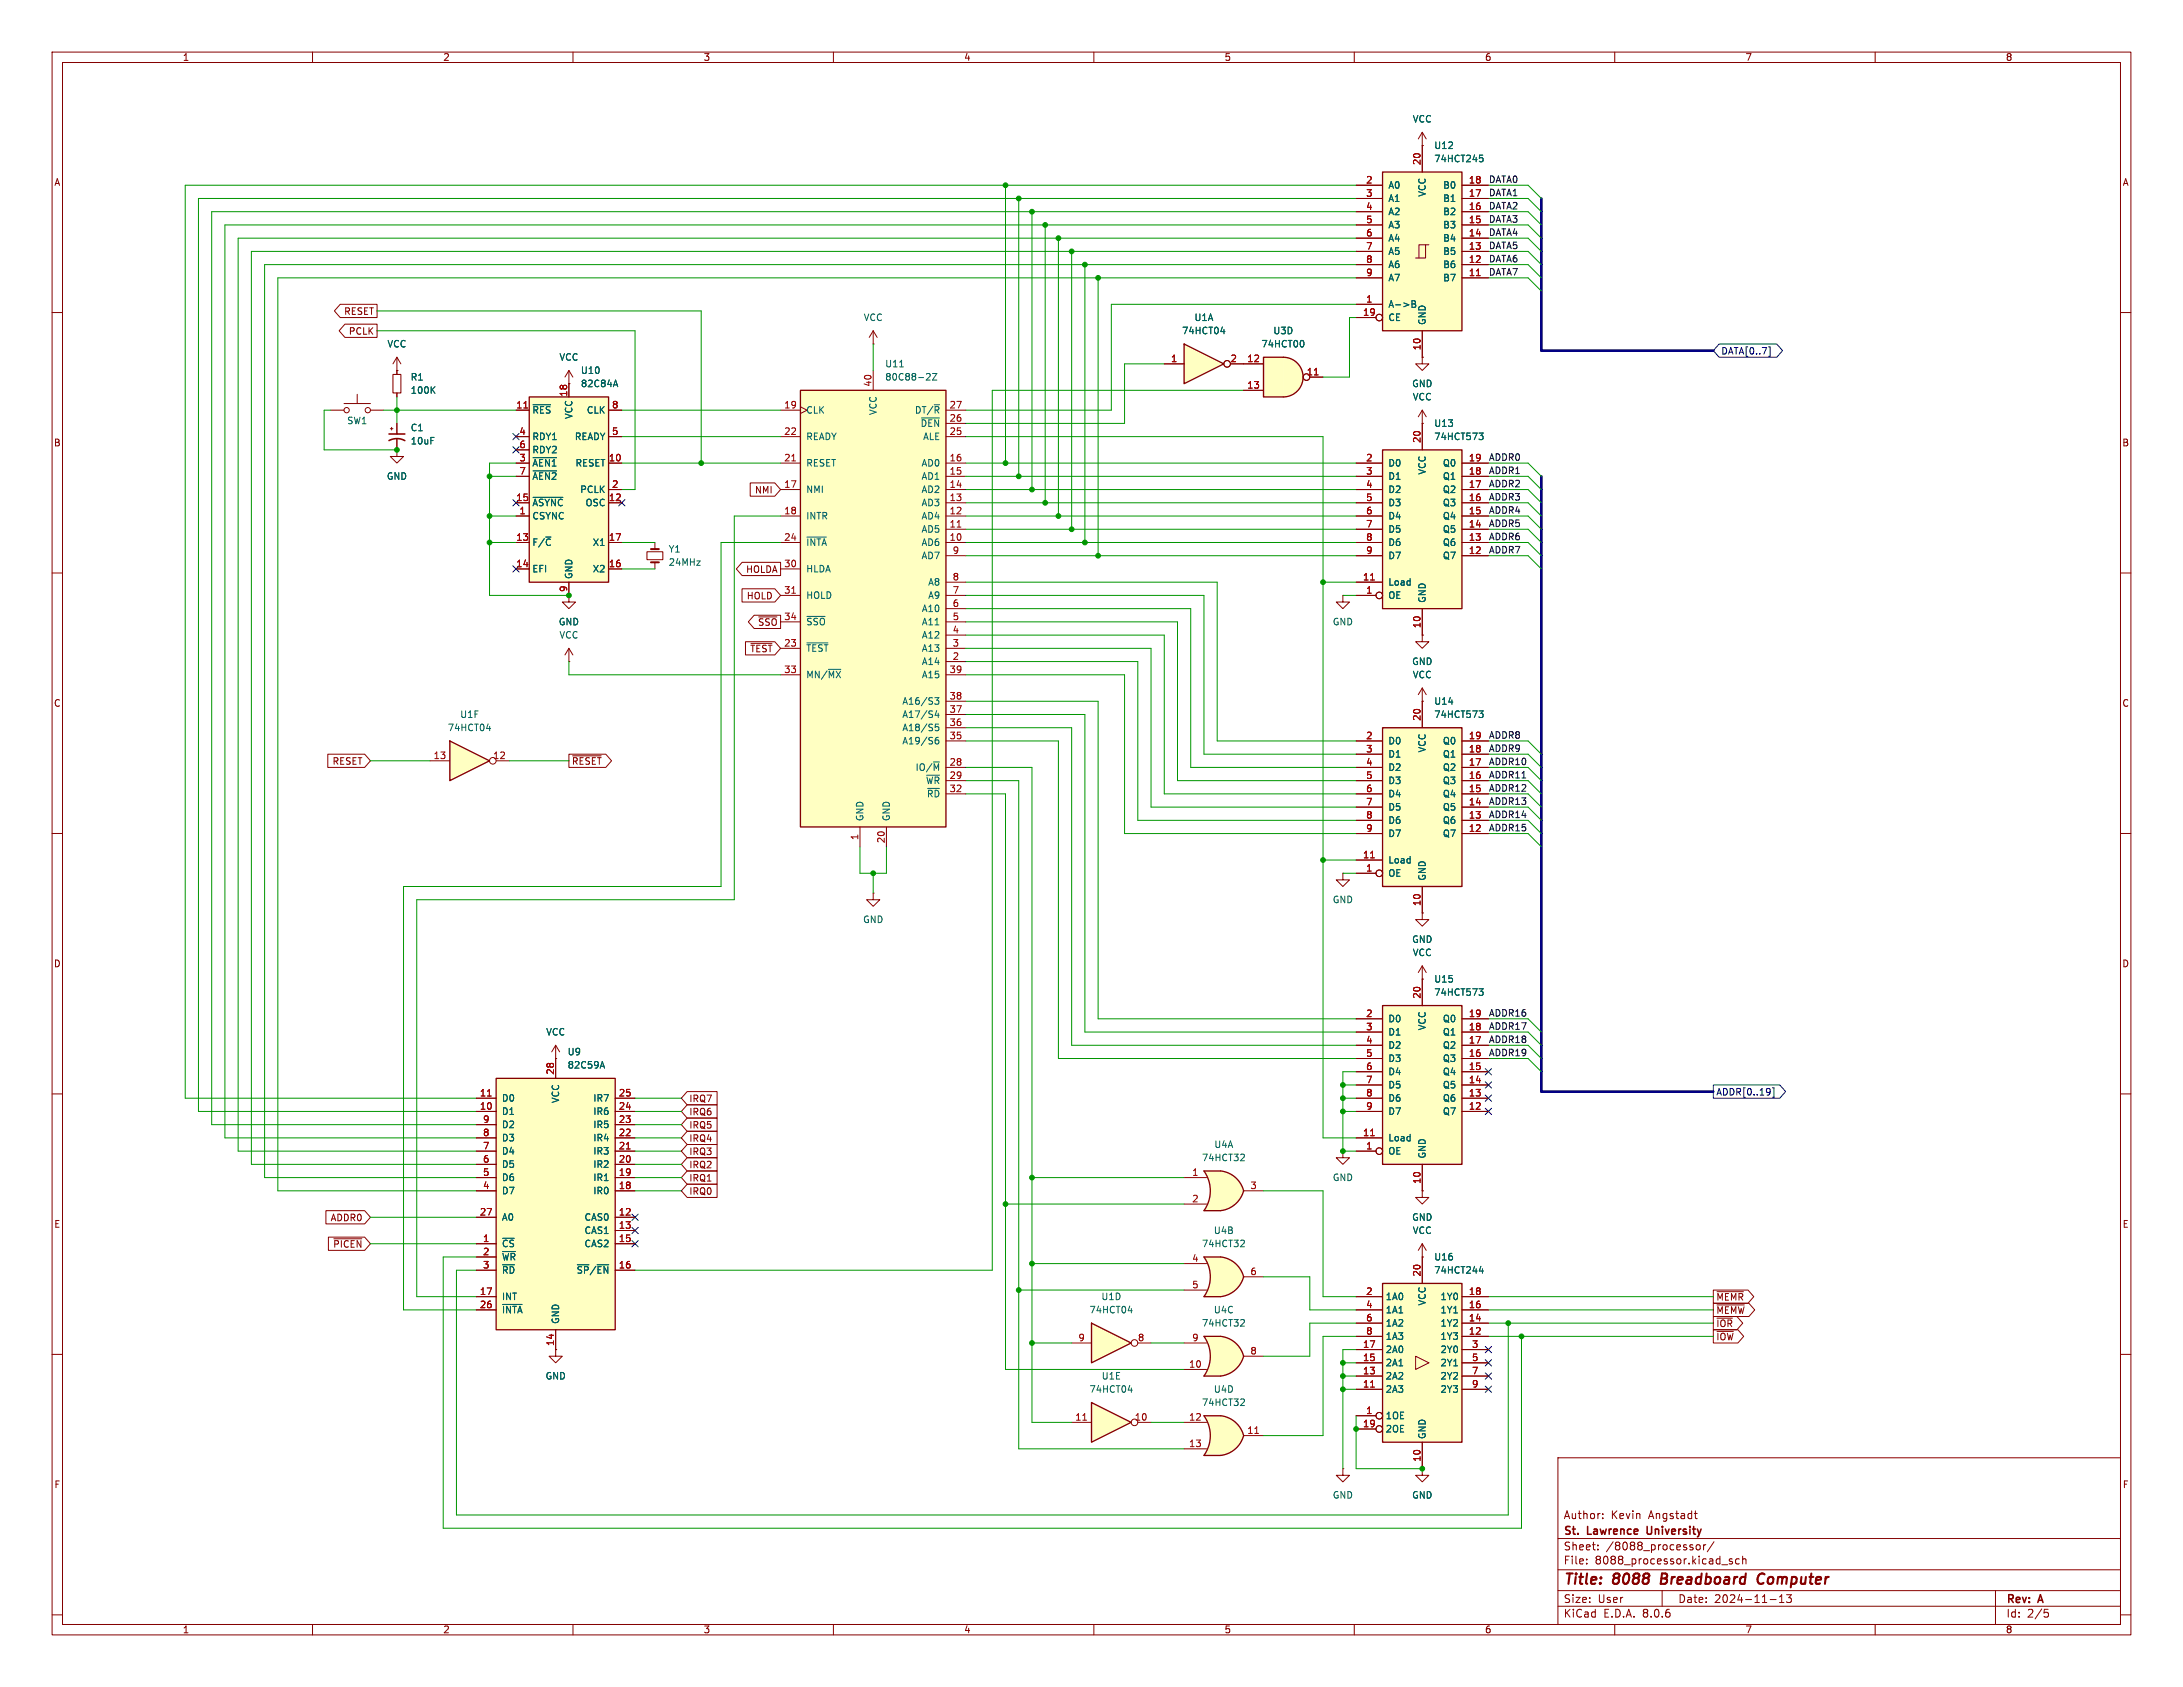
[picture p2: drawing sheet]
<svg xmlns="http://www.w3.org/2000/svg" width="279mm" height="216mm" viewBox="0 0 279 216" stroke-linecap="round" stroke-linejoin="round" font-family="sans-serif">
<defs><g id="words">
<g font-size="1.9" fill="#840000">
<text x="200.1" y="203.2">Title:</text>
<text x="206.5" y="203.2">8088</text>
<text x="213.1" y="203.2">Breadboard</text>
<text x="226" y="203.2">Computer</text>
</g>
<g font-size="1.4" fill="#840000">
<text x="200.1" y="196.7">St.</text>
<text x="200.1" y="194.6">Author:</text>
<text x="203.2" y="196.7">Lawrence</text>
<text x="206.2" y="194.6">Kevin</text>
<text x="211" y="194.6">Angstadt</text>
<text x="211.2" y="196.7">University</text>
<text x="200.1" y="200.4">File:</text>
<text x="200.1" y="198.6">Sheet:</text>
<text x="204.1" y="200.4">8088_processor.kicad_sch</text>
<text x="205.6" y="198.6">/8088_processor/</text>
<text x="200.1" y="207.2">KiCad</text>
<text x="200.1" y="205.3">Size:</text>
<text x="204.5" y="205.3">User</text>
<text x="205.2" y="207.2">E.D.A.</text>
<text x="210.3" y="207.2">8.0.6</text>
<text x="214.7" y="205.3">Date:</text>
<text x="219.4" y="205.3">2024-11-13</text>
<text x="256.7" y="205.4">Rev:</text>
<text x="256.7" y="207.2">Id:</text>
<text x="259.5" y="207.2">2/5</text>
<text x="261" y="205.4">A</text>
</g>
<g font-size="1.2" fill="#840000">
<text x="23.3" y="7.9">1</text>
<text x="56.7" y="7.9">2</text>
<text x="90" y="7.9">3</text>
<text x="123.3" y="7.9">4</text>
<text x="156.7" y="7.9">5</text>
<text x="190" y="7.9">6</text>
<text x="223.3" y="7.9">7</text>
<text x="256.7" y="7.9">8</text>
<text x="6.9" y="23.9">A</text>
<text x="271.6" y="23.9">A</text>
<text x="44" y="40.4">RESET</text>
<text x="44.6" y="43">PCLK</text>
<text x="6.8" y="57.3">B</text>
<text x="271.6" y="57.3">B</text>
<text x="96.6" y="63.3">NMI</text>
<text x="95.4" y="73.4">HOLDA</text>
<text x="95.5" y="76.8">HOLD</text>
<text x="96" y="83.6">~{TEST}</text>
<text x="97" y="80.2">~{SSO}</text>
<text x="6.8" y="90.6">C</text>
<text x="271.6" y="90.6">C</text>
<text x="42.5" y="98">RESET</text>
<text x="73.1" y="98">~{RESET}</text>
<text x="6.8" y="123.9">D</text>
<text x="271.6" y="123.9">D</text>
<text x="88.2" y="141.2">IRQ7</text>
<text x="88.2" y="142.9">IRQ6</text>
<text x="88.2" y="144.6">IRQ5</text>
<text x="88.2" y="146.3">IRQ4</text>
<text x="88.2" y="149.6">IRQ2</text>
<text x="88.2" y="148">IRQ3</text>
<text x="88.2" y="153">IRQ0</text>
<text x="88.2" y="151.3">IRQ1</text>
<text x="6.9" y="157.3">E</text>
<text x="42.3" y="156.4">ADDR0</text>
<text x="42.6" y="159.8">~{PICEN}</text>
<text x="271.6" y="157.3">E</text>
<text x="219.6" y="166.6">~{MEMR}</text>
<text x="219.6" y="170">~{IOR}</text>
<text x="219.6" y="171.7">~{IOW}</text>
<text x="219.6" y="168.3">~{MEMW}</text>
<text x="6.9" y="190.6">F</text>
<text x="271.6" y="190.6">F</text>
<text x="23.3" y="209.2">1</text>
<text x="56.7" y="209.2">2</text>
<text x="90" y="209.2">3</text>
<text x="123.3" y="209.2">4</text>
<text x="156.7" y="209.2">5</text>
<text x="190" y="209.2">6</text>
<text x="223.3" y="209.2">7</text>
<text x="256.7" y="209.2">8</text>
</g>
<g font-size="1.2" fill="#006464">
<text x="180.8" y="15.8">VCC</text>
<text x="183.5" y="19.2">U12</text>
<text x="183.5" y="20.9">74HCT245</text>
<text x="177.6" y="24.3">A0</text>
<text x="177.6" y="26">A1</text>
<text x="177.6" y="27.7">A2</text>
<text x="177.6" y="29.4">A3</text>
<text x="182.6" y="25.2" transform="rotate(-90 182.6 25.2)">VCC</text>
<text x="184.6" y="29.4">B3</text>
<text x="184.6" y="27.7">B2</text>
<text x="184.6" y="26">B1</text>
<text x="184.6" y="24.3">B0</text>
<text x="177.6" y="31.1">A4</text>
<text x="177.6" y="32.7">A5</text>
<text x="177.6" y="34.4">A6</text>
<text x="184.6" y="34.4">B6</text>
<text x="184.6" y="32.7">B5</text>
<text x="184.6" y="31.1">B4</text>
<text x="110.5" y="41.2">VCC</text>
<text x="152.8" y="41.2">U1A</text>
<text x="177.6" y="39.5">A-&gt;B</text>
<text x="177.6" y="41.2">CE</text>
<text x="177.6" y="36.1">A7</text>
<text x="182.6" y="41.7" transform="rotate(-90 182.6 41.7)">GND</text>
<text x="184.6" y="36.1">B7</text>
<text x="49.5" y="44.6">VCC</text>
<text x="71.5" y="46.3">VCC</text>
<text x="74.3" y="48">U10</text>
<text x="113.2" y="47.1">U11</text>
<text x="151.2" y="42.9">74HCT04</text>
<text x="161.4" y="44.6">74HCT00</text>
<text x="162.9" y="42.9">U3D</text>
<text x="52.5" y="48.8">R1</text>
<text x="52.5" y="50.5">100K</text>
<text x="68.1" y="53.1">~{RES}</text>
<text x="73.4" y="53.7" transform="rotate(-90 73.4 53.7)">VCC</text>
<text x="74.3" y="49.7">82C84A</text>
<text x="75" y="53.1">CLK</text>
<text x="103.1" y="53.1">CLK</text>
<text x="112.3" y="53.2" transform="rotate(-90 112.3 53.2)">VCC</text>
<text x="113.2" y="48.8">80C88-2Z</text>
<text x="117" y="53.1">DT/~{R}</text>
<text x="180.7" y="49.7">GND</text>
<text x="180.8" y="51.4">VCC</text>
<text x="44.4" y="54.4">SW1</text>
<text x="52.5" y="55.3">C1</text>
<text x="52.5" y="57">10uF</text>
<text x="68.1" y="59.8">~{AEN1}</text>
<text x="68.1" y="56.5">RDY1</text>
<text x="68.1" y="58.1">RDY2</text>
<text x="73.5" y="56.5">READY</text>
<text x="73.6" y="59.8">RESET</text>
<text x="103.1" y="59.8">RESET</text>
<text x="103.1" y="56.5">READY</text>
<text x="117.8" y="54.8">~{DEN}</text>
<text x="117.9" y="59.8">AD0</text>
<text x="118.1" y="56.5">ALE</text>
<text x="177.6" y="59.8">D0</text>
<text x="183.5" y="54.8">U13</text>
<text x="183.5" y="56.5">74HCT573</text>
<text x="184.6" y="59.8">Q0</text>
<text x="49.4" y="61.5">GND</text>
<text x="68.1" y="64.9">~{ASYNC}</text>
<text x="68.1" y="61.5">~{AEN2}</text>
<text x="74.2" y="63.2">PCLK</text>
<text x="74.9" y="64.9">OSC</text>
<text x="103.1" y="63.2">NMI</text>
<text x="117.9" y="64.9">AD3</text>
<text x="117.9" y="63.2">AD2</text>
<text x="117.9" y="61.5">AD1</text>
<text x="177.6" y="61.5">D1</text>
<text x="177.6" y="63.2">D2</text>
<text x="177.6" y="64.9">D3</text>
<text x="182.6" y="60.8" transform="rotate(-90 182.6 60.8)">VCC</text>
<text x="184.6" y="64.9">Q3</text>
<text x="184.6" y="63.2">Q2</text>
<text x="184.6" y="61.5">Q1</text>
<text x="68.1" y="66.6">CSYNC</text>
<text x="68.1" y="70">F/~{C}</text>
<text x="75.8" y="70">X1</text>
<text x="85.5" y="70.8">Y1</text>
<text x="103.1" y="66.6">INTR</text>
<text x="103.1" y="70">~{INTA}</text>
<text x="117.9" y="70">AD6</text>
<text x="117.9" y="68.3">AD5</text>
<text x="117.9" y="66.6">AD4</text>
<text x="117.9" y="71.7">AD7</text>
<text x="177.6" y="66.6">D4</text>
<text x="177.6" y="68.3">D5</text>
<text x="177.6" y="70">D6</text>
<text x="177.6" y="71.7">D7</text>
<text x="184.6" y="71.7">Q7</text>
<text x="184.6" y="70">Q6</text>
<text x="184.6" y="68.3">Q5</text>
<text x="184.6" y="66.6">Q4</text>
<text x="68.1" y="73.4">EFI</text>
<text x="73.4" y="74.2" transform="rotate(-90 73.4 74.2)">GND</text>
<text x="75.8" y="73.4">X2</text>
<text x="85.5" y="72.5">24MHz</text>
<text x="103.1" y="73.4">HLDA</text>
<text x="103.1" y="76.8">HOLD</text>
<text x="118.7" y="76.8">A9</text>
<text x="118.7" y="75.1">A8</text>
<text x="177.6" y="76.8">OE</text>
<text x="177.6" y="75.1">Load</text>
<text x="182.6" y="77.2" transform="rotate(-90 182.6 77.2)">GND</text>
<text x="71.5" y="80.2">GND</text>
<text x="71.5" y="81.9">VCC</text>
<text x="103.1" y="83.5">~{TEST}</text>
<text x="103.1" y="80.2">~{SSO}</text>
<text x="117.9" y="83.5">A13</text>
<text x="117.9" y="81.9">A12</text>
<text x="117.9" y="80.2">A11</text>
<text x="117.9" y="78.5">A10</text>
<text x="170.5" y="80.2">GND</text>
<text x="103.1" y="86.9">MN/~{MX}</text>
<text x="117.9" y="85.2">A14</text>
<text x="117.9" y="86.9">A15</text>
<text x="180.7" y="85.2">GND</text>
<text x="180.8" y="86.9">VCC</text>
<text x="57.2" y="93.7">74HCT04</text>
<text x="58.8" y="92">U1F</text>
<text x="115.4" y="95.4">A19/S6</text>
<text x="115.4" y="93.7">A18/S5</text>
<text x="115.4" y="92">A17/S4</text>
<text x="115.4" y="90.3">A16/S3</text>
<text x="177.6" y="95.4">D0</text>
<text x="183.5" y="90.3">U14</text>
<text x="183.5" y="92">74HCT573</text>
<text x="184.6" y="95.4">Q0</text>
<text x="117.1" y="98.8">IO/~{M}</text>
<text x="118.4" y="100.5">~{WR}</text>
<text x="177.6" y="97.1">D1</text>
<text x="177.6" y="98.8">D2</text>
<text x="177.6" y="100.5">D3</text>
<text x="182.6" y="96.4" transform="rotate(-90 182.6 96.4)">VCC</text>
<text x="184.6" y="100.5">Q3</text>
<text x="184.6" y="98.8">Q2</text>
<text x="184.6" y="97.1">Q1</text>
<text x="110.6" y="105.2" transform="rotate(-90 110.6 105.2)">GND</text>
<text x="114" y="105.2" transform="rotate(-90 114 105.2)">GND</text>
<text x="118.6" y="102.2">~{RD}</text>
<text x="177.6" y="102.2">D4</text>
<text x="177.6" y="103.9">D5</text>
<text x="177.6" y="105.6">D6</text>
<text x="177.6" y="107.3">D7</text>
<text x="184.6" y="107.3">Q7</text>
<text x="184.6" y="105.6">Q6</text>
<text x="184.6" y="103.9">Q5</text>
<text x="184.6" y="102.2">Q4</text>
<text x="177.6" y="112.3">OE</text>
<text x="177.6" y="110.6">Load</text>
<text x="182.6" y="112.8" transform="rotate(-90 182.6 112.8)">GND</text>
<text x="110.4" y="118.3">GND</text>
<text x="170.5" y="115.7">GND</text>
<text x="180.7" y="120.8">GND</text>
<text x="180.8" y="122.5">VCC</text>
<text x="183.5" y="125.9">U15</text>
<text x="177.6" y="131">D0</text>
<text x="182.6" y="131.9" transform="rotate(-90 182.6 131.9)">VCC</text>
<text x="183.5" y="127.6">74HCT573</text>
<text x="184.6" y="131">Q0</text>
<text x="69.8" y="132.7">VCC</text>
<text x="72.6" y="135.2">U9</text>
<text x="72.6" y="136.9">82C59A</text>
<text x="177.6" y="132.7">D1</text>
<text x="177.6" y="134.3">D2</text>
<text x="177.6" y="136">D3</text>
<text x="177.6" y="137.7">D4</text>
<text x="184.6" y="137.7">Q4</text>
<text x="184.6" y="136">Q3</text>
<text x="184.6" y="134.3">Q2</text>
<text x="184.6" y="132.7">Q1</text>
<text x="64.2" y="142.8">D1</text>
<text x="64.2" y="141.1">D0</text>
<text x="71.7" y="141.2" transform="rotate(-90 71.7 141.2)">VCC</text>
<text x="75.9" y="142.8">IR6</text>
<text x="75.9" y="141.1">IR7</text>
<text x="177.6" y="139.4">D5</text>
<text x="177.6" y="141.1">D6</text>
<text x="177.6" y="142.8">D7</text>
<text x="184.6" y="142.8">Q7</text>
<text x="184.6" y="141.1">Q6</text>
<text x="184.6" y="139.4">Q5</text>
<text x="64.2" y="149.6">D5</text>
<text x="64.2" y="147.9">D4</text>
<text x="64.2" y="146.2">D3</text>
<text x="64.2" y="144.5">D2</text>
<text x="75.9" y="149.6">IR2</text>
<text x="75.9" y="147.9">IR3</text>
<text x="75.9" y="146.2">IR4</text>
<text x="75.9" y="144.5">IR5</text>
<text x="153.8" y="148.7">74HCT32</text>
<text x="155.4" y="147">U4A</text>
<text x="177.6" y="147.9">OE</text>
<text x="177.6" y="146.2">Load</text>
<text x="182.6" y="148.3" transform="rotate(-90 182.6 148.3)">GND</text>
<text x="64.2" y="153">D7</text>
<text x="64.2" y="151.3">D6</text>
<text x="75.9" y="153">IR0</text>
<text x="75.9" y="151.3">IR1</text>
<text x="170.5" y="151.3">GND</text>
<text x="64.2" y="159.7">~{CS}</text>
<text x="64.2" y="161.4">~{WR}</text>
<text x="64.2" y="156.4">A0</text>
<text x="74.7" y="156.4">CAS0</text>
<text x="74.7" y="158.1">CAS1</text>
<text x="74.7" y="159.7">CAS2</text>
<text x="153.8" y="159.7">74HCT32</text>
<text x="155.3" y="158.1">U4B</text>
<text x="180.7" y="156.4">GND</text>
<text x="180.8" y="158.1">VCC</text>
<text x="183.5" y="161.4">U16</text>
<text x="64.2" y="166.5">INT</text>
<text x="64.2" y="163.1">~{RD}</text>
<text x="73.7" y="163.1">~{SP}/~{EN}</text>
<text x="140.9" y="166.5">U1D</text>
<text x="177.3" y="166.5">1A0</text>
<text x="182.6" y="167.1" transform="rotate(-90 182.6 167.1)">VCC</text>
<text x="183.5" y="163.1">74HCT244</text>
<text x="184.3" y="166.5">1Y0</text>
<text x="64.2" y="168.2">~{INTA}</text>
<text x="71.7" y="169.5" transform="rotate(-90 71.7 169.5)">GND</text>
<text x="139.4" y="168.2">74HCT04</text>
<text x="153.8" y="169.9">74HCT32</text>
<text x="155.3" y="168.2">U4C</text>
<text x="177.3" y="173.3">2A0</text>
<text x="177.3" y="168.2">1A1</text>
<text x="177.3" y="169.9">1A2</text>
<text x="177.3" y="171.6">1A3</text>
<text x="184.3" y="171.6">1Y3</text>
<text x="184.3" y="169.9">1Y2</text>
<text x="184.3" y="168.2">1Y1</text>
<text x="184.3" y="173.3">2Y0</text>
<text x="69.8" y="176.7">GND</text>
<text x="139.4" y="178.4">74HCT04</text>
<text x="140.9" y="176.7">U1E</text>
<text x="155.3" y="178.4">U4D</text>
<text x="177.3" y="178.4">2A3</text>
<text x="177.3" y="176.7">2A2</text>
<text x="177.3" y="175">2A1</text>
<text x="184.3" y="175">2Y1</text>
<text x="184.3" y="176.7">2Y2</text>
<text x="184.3" y="178.4">2Y3</text>
<text x="153.8" y="180.1">74HCT32</text>
<text x="177.3" y="181.8">1OE</text>
<text x="177.3" y="183.5">2OE</text>
<text x="182.6" y="184.2" transform="rotate(-90 182.6 184.2)">GND</text>
<text x="170.5" y="191.9">GND</text>
<text x="180.7" y="191.9">GND</text>
</g>
<g font-size="1.2" fill="#a90000">
<text x="174.8" y="23.5">2</text>
<text x="181.9" y="21.2" transform="rotate(-90 181.9 21.2)">20</text>
<text x="187.9" y="23.5">18</text>
<text x="174.8" y="25.2">3</text>
<text x="174.8" y="26.9">4</text>
<text x="174.8" y="28.6">5</text>
<text x="187.9" y="28.6">15</text>
<text x="187.9" y="26.9">16</text>
<text x="187.9" y="25.2">17</text>
<text x="174.8" y="30.3">6</text>
<text x="174.8" y="32">7</text>
<text x="174.8" y="33.7">8</text>
<text x="174.8" y="35.4">9</text>
<text x="187.9" y="35.4">11</text>
<text x="187.9" y="33.7">12</text>
<text x="187.9" y="32">13</text>
<text x="187.9" y="30.3">14</text>
<text x="174.4" y="40.5">19</text>
<text x="174.8" y="38.8">1</text>
<text x="149.8" y="46.4">1</text>
<text x="157.4" y="46.4">2</text>
<text x="159.6" y="46.4">12</text>
<text x="181.9" y="44.9" transform="rotate(-90 181.9 44.9)">10</text>
<text x="66" y="52.3">11</text>
<text x="72.6" y="50.8" transform="rotate(-90 72.6 50.8)">18</text>
<text x="78.3" y="52.3">8</text>
<text x="100.3" y="52.3">19</text>
<text x="111.6" y="49.6" transform="rotate(-90 111.6 49.6)">40</text>
<text x="121.5" y="52.3">27</text>
<text x="159.6" y="49.8">13</text>
<text x="167.2" y="48.1">11</text>
<text x="66.4" y="59.1">3</text>
<text x="66.4" y="55.7">4</text>
<text x="66.4" y="57.4">6</text>
<text x="77.9" y="59.1">10</text>
<text x="78.3" y="55.7">5</text>
<text x="100.3" y="59.1">21</text>
<text x="100.3" y="55.7">22</text>
<text x="121.5" y="59.1">16</text>
<text x="121.5" y="55.7">25</text>
<text x="121.5" y="54">26</text>
<text x="174.8" y="59.1">2</text>
<text x="181.9" y="56.8" transform="rotate(-90 181.9 56.8)">20</text>
<text x="187.9" y="59.1">19</text>
<text x="66" y="64.2">15</text>
<text x="66.4" y="65.9">1</text>
<text x="66.4" y="60.8">7</text>
<text x="77.9" y="64.2">12</text>
<text x="78.3" y="62.5">2</text>
<text x="100.3" y="62.5">17</text>
<text x="100.3" y="65.9">18</text>
<text x="121.5" y="65.9">12</text>
<text x="121.5" y="64.2">13</text>
<text x="121.5" y="62.5">14</text>
<text x="121.5" y="60.8">15</text>
<text x="174.8" y="60.8">3</text>
<text x="174.8" y="62.5">4</text>
<text x="174.8" y="64.2">5</text>
<text x="174.8" y="65.9">6</text>
<text x="187.9" y="65.9">15</text>
<text x="187.9" y="64.2">16</text>
<text x="187.9" y="62.5">17</text>
<text x="187.9" y="60.8">18</text>
<text x="66" y="69.3">13</text>
<text x="77.9" y="69.3">17</text>
<text x="100.3" y="69.3">24</text>
<text x="121.5" y="69.3">10</text>
<text x="121.5" y="67.6">11</text>
<text x="121.9" y="71">9</text>
<text x="174.8" y="67.6">7</text>
<text x="174.8" y="69.3">8</text>
<text x="174.8" y="71">9</text>
<text x="187.9" y="71">12</text>
<text x="187.9" y="69.3">13</text>
<text x="187.9" y="67.6">14</text>
<text x="66" y="72.6">14</text>
<text x="72.6" y="75.8" transform="rotate(-90 72.6 75.8)">9</text>
<text x="77.9" y="72.6">16</text>
<text x="100.3" y="72.6">30</text>
<text x="100.3" y="76">31</text>
<text x="121.9" y="77.7">6</text>
<text x="121.9" y="76">7</text>
<text x="121.9" y="74.3">8</text>
<text x="174.4" y="74.3">11</text>
<text x="174.8" y="76">1</text>
<text x="100.3" y="82.8">23</text>
<text x="100.3" y="79.4">34</text>
<text x="121.9" y="82.8">3</text>
<text x="121.9" y="81.1">4</text>
<text x="121.9" y="79.4">5</text>
<text x="181.9" y="80.5" transform="rotate(-90 181.9 80.5)">10</text>
<text x="100.3" y="86.2">33</text>
<text x="121.5" y="89.6">38</text>
<text x="121.5" y="86.2">39</text>
<text x="121.9" y="84.5">2</text>
<text x="121.5" y="94.7">35</text>
<text x="121.5" y="93">36</text>
<text x="121.5" y="91.3">37</text>
<text x="174.8" y="94.7">2</text>
<text x="181.9" y="92.3" transform="rotate(-90 181.9 92.3)">20</text>
<text x="187.9" y="94.7">19</text>
<text x="55.4" y="97.2">13</text>
<text x="63" y="97.2">12</text>
<text x="121.5" y="98">28</text>
<text x="121.5" y="99.7">29</text>
<text x="121.5" y="101.4">32</text>
<text x="174.8" y="96.4">3</text>
<text x="174.8" y="98">4</text>
<text x="174.8" y="99.7">5</text>
<text x="174.8" y="101.4">6</text>
<text x="187.9" y="101.4">15</text>
<text x="187.9" y="99.7">16</text>
<text x="187.9" y="98">17</text>
<text x="187.9" y="96.4">18</text>
<text x="109.9" y="107.6" transform="rotate(-90 109.9 107.6)">1</text>
<text x="113.3" y="108" transform="rotate(-90 113.3 108)">20</text>
<text x="174.8" y="103.1">7</text>
<text x="174.8" y="104.8">8</text>
<text x="174.8" y="106.5">9</text>
<text x="187.9" y="106.5">12</text>
<text x="187.9" y="104.8">13</text>
<text x="187.9" y="103.1">14</text>
<text x="174.4" y="109.9">11</text>
<text x="174.8" y="111.6">1</text>
<text x="181.9" y="116" transform="rotate(-90 181.9 116)">10</text>
<text x="174.8" y="130.2">2</text>
<text x="174.8" y="131.9">3</text>
<text x="181.9" y="127.9" transform="rotate(-90 181.9 127.9)">20</text>
<text x="187.9" y="131.9">18</text>
<text x="187.9" y="130.2">19</text>
<text x="71" y="137.6" transform="rotate(-90 71 137.6)">28</text>
<text x="174.8" y="133.6">4</text>
<text x="174.8" y="135.3">5</text>
<text x="174.8" y="137">6</text>
<text x="187.9" y="137">15</text>
<text x="187.9" y="135.3">16</text>
<text x="187.9" y="133.6">17</text>
<text x="61.4" y="142.1">10</text>
<text x="61.4" y="140.4">11</text>
<text x="61.8" y="143.8">9</text>
<text x="79.1" y="143.8">23</text>
<text x="79.1" y="142.1">24</text>
<text x="79.1" y="140.4">25</text>
<text x="174.8" y="138.7">7</text>
<text x="174.8" y="140.4">8</text>
<text x="174.8" y="142.1">9</text>
<text x="187.9" y="142.1">12</text>
<text x="187.9" y="140.4">13</text>
<text x="187.9" y="138.7">14</text>
<text x="61.8" y="148.8">6</text>
<text x="61.8" y="147.2">7</text>
<text x="61.8" y="145.5">8</text>
<text x="79.1" y="148.8">20</text>
<text x="79.1" y="147.2">21</text>
<text x="79.1" y="145.5">22</text>
<text x="174.4" y="145.5">11</text>
<text x="174.8" y="147.2">1</text>
<text x="61.4" y="155.6">27</text>
<text x="61.8" y="152.2">4</text>
<text x="61.8" y="150.5">5</text>
<text x="79.1" y="155.6">12</text>
<text x="79.1" y="152.2">18</text>
<text x="79.1" y="150.5">19</text>
<text x="152.5" y="150.5">1</text>
<text x="152.5" y="153.9">2</text>
<text x="160" y="152.2">3</text>
<text x="181.9" y="151.6" transform="rotate(-90 181.9 151.6)">10</text>
<text x="61.8" y="159">1</text>
<text x="61.8" y="160.7">2</text>
<text x="79.1" y="157.3">13</text>
<text x="79.1" y="159">15</text>
<text x="152.5" y="161.5">4</text>
<text x="61.4" y="165.8">17</text>
<text x="61.4" y="167.5">26</text>
<text x="61.8" y="162.4">3</text>
<text x="79.1" y="162.4">16</text>
<text x="152.5" y="164.9">5</text>
<text x="160" y="163.2">6</text>
<text x="174.8" y="165.8">2</text>
<text x="174.8" y="167.5">4</text>
<text x="181.9" y="163.4" transform="rotate(-90 181.9 163.4)">20</text>
<text x="187.9" y="167.5">16</text>
<text x="187.9" y="165.8">18</text>
<text x="71" y="172.3" transform="rotate(-90 71 172.3)">14</text>
<text x="138" y="171.7">9</text>
<text x="145.6" y="171.7">8</text>
<text x="152.5" y="171.7">9</text>
<text x="160" y="173.4">8</text>
<text x="174.4" y="172.6">17</text>
<text x="174.8" y="169.2">6</text>
<text x="174.8" y="170.9">8</text>
<text x="187.9" y="170.9">12</text>
<text x="187.9" y="169.2">14</text>
<text x="188.3" y="172.6">3</text>
<text x="152.1" y="175.1">10</text>
<text x="174.4" y="177.6">11</text>
<text x="174.4" y="175.9">13</text>
<text x="174.4" y="174.2">15</text>
<text x="188.3" y="174.2">5</text>
<text x="188.3" y="175.9">7</text>
<text x="188.3" y="177.6">9</text>
<text x="137.6" y="181.9">11</text>
<text x="145.2" y="181.9">10</text>
<text x="152.1" y="181.9">12</text>
<text x="152.1" y="185.3">13</text>
<text x="159.6" y="183.6">11</text>
<text x="174.4" y="182.7">19</text>
<text x="174.8" y="181">1</text>
<text x="181.9" y="187.1" transform="rotate(-90 181.9 187.1)">10</text>
</g>
<g font-size="1.2" fill="#0f0f0f">
<text x="190.5" y="23.5">DATA0</text>
<text x="190.5" y="28.6">DATA3</text>
<text x="190.5" y="26.9">DATA2</text>
<text x="190.5" y="25.2">DATA1</text>
<text x="190.5" y="35.3">DATA7</text>
<text x="190.5" y="30.2">DATA4</text>
<text x="190.5" y="31.9">DATA5</text>
<text x="190.5" y="33.6">DATA6</text>
<text x="190.5" y="59">ADDR0</text>
<text x="190.5" y="62.4">ADDR2</text>
<text x="190.5" y="65.8">ADDR4</text>
<text x="190.5" y="64.1">ADDR3</text>
<text x="190.5" y="60.7">ADDR1</text>
<text x="190.5" y="70.9">ADDR7</text>
<text x="190.5" y="69.2">ADDR6</text>
<text x="190.5" y="67.5">ADDR5</text>
<text x="190.5" y="94.6">ADDR8</text>
<text x="190.5" y="99.7">ADDR11</text>
<text x="190.5" y="101.4">ADDR12</text>
<text x="190.5" y="98">ADDR10</text>
<text x="190.5" y="96.3">ADDR9</text>
<text x="190.5" y="103.1">ADDR13</text>
<text x="190.5" y="106.4">ADDR15</text>
<text x="190.5" y="104.8">ADDR14</text>
<text x="190.5" y="130.2">ADDR16</text>
<text x="190.5" y="131.8">ADDR17</text>
<text x="190.5" y="135.2">ADDR19</text>
<text x="190.5" y="133.5">ADDR18</text>
</g>
<g font-size="1.2" fill="#000084">
<text x="220.2" y="45.5">DATA[0..7]</text>
<text x="219.6" y="140.3">ADDR[0..19]</text>
</g>
</g></defs>
<g fill="none" stroke="#840000" stroke-width=".13">
<path d="M6.7 6.7h266v202.5h-266zM8 8h263.4v199.9h-263.4zM40 6.7v1.3M73.3 6.7v1.3M106.7 6.7v1.3M140 6.7v1.3M173.3 6.7v1.3M206.7 6.7v1.3M240 6.7v1.3M6.7 40h1.3M271.4 40h1.3M50.8 47.4h.1"/>
<path d="M50.8 45.7l-.5 .9M50.8 45.7v1.7M50.8 45.7l.5 .9M111.8 44h.1M111.8 42.3l-.5 .9M111.8 42.3v1.7M111.8 42.3l.5 .9M6.7 73.3h1.3M271.4 73.3h1.3M6.7 106.7h1.3M271.4 106.7h1.3M6.7 140h1.3"/>
<path d="M271.4 140h1.3M6.7 173.3h1.3M271.4 173.3h1.3M199.4 186.6h72v21.3h-72zM199.4 196.9h72M203.1 199.5v.1M204.5 198.3v.1M204.5 197.7v.1M205.1 194.3v.1M205.1 193.7v.1M216.8 193.7h.4M217 194.2l.2 .2"/>
<path d="M217.1 197.8l.2-.1 .3 .1v.4l-.1 .1-.2 .1-.2-.1zM218 197.7v.7M218.3 197.7h-.2l-.1 .2M219.4 197.3l-.9 1.3M221.7 199.5h-.2l-.2 .1 .1 .2 .3 .1v.2h-.4M222.6 199.5h-.3l-.2 .2 .1 .4h.4M223 199.6l.2-.1h.2l.1 .7M223 199.2v1M6.7 206.7h1.3M40 207.9v1.3M73.3 207.9v1.3M106.7 207.9v1.3"/>
<path d="M140 207.9v1.3M173.3 207.9v1.3M199.4 205.6h72M199.4 203.6h72M199.4 200.9h72M203.1 200.1v.1M206.7 207.9v1.3M212.7 203.6v2M220.4 200.3h.7M226.6 204.7h.7M227.8 205.1h.5M227.8 204.4l.2-.3v1"/>
<path d="M229.3 204.1l-.4 .4 .3 .1v.4l-.1 .1-.4-.1M240 207.9v1.3M255.4 203.6v4.3M261.7 206h.4M261.8 206.3h.2l.2 .2-.1 .4-.3 .1M271.4 206.7h1.3"/>
</g>
<path d="M212.7 201.4l-.1 1.3h.5M225.6 201.4a.71 .71 0 0 0-.6 .5 .71 .71 0 0 0 .3 .8l.3-.1" fill="none" stroke="#840000" stroke-width=".27"/>
<path d="M210.8 195.4l.1 .9" fill="none" stroke="#840000" stroke-width=".2"/>
<path d="M102.4 50h18.7v55.8h-18.7z" fill="#ffffc2"/>
<path d="M102.4 50h18.7v55.8h-18.7z" fill="none" stroke="#840000" stroke-width=".17"/>
<g fill="none" stroke="#840000" stroke-width=".13">
<path d="M99.9 59.3h2.5M99.9 52.5h2.5M99.9 55.9h2.5M102.4 52.1l.9 .4-.9 .4M111.8 47.4v2.6M121.1 59.3h2.5M121.1 52.5h2.5M121.1 55.9h2.5M121.1 54.2h2.5M82.8 70.6h2v1h-2zM83.8 69.4v.9M83.8 72v.8"/>
<path d="M99.9 69.4h2.5M99.9 66h2.5M99.9 62.7h2.5M99.9 72.8h2.5M99.9 76.2h2.5M99.9 79.6h2.5M121.1 69.4h2.5M121.1 67.7h2.5M121.1 66h2.5M121.1 64.3h2.5M121.1 62.7h2.5M121.1 61h2.5"/>
<path d="M121.1 76.2h2.5M121.1 79.6h2.5M121.1 77.9h2.5M121.1 74.5h2.5M121.1 71.1h2.5M99.9 83h2.5M99.9 86.4h2.5M121.1 84.7h2.5M121.1 83h2.5M121.1 98.2h2.5M121.1 99.9h2.5M121.1 86.4h2.5"/>
<path d="M121.1 94.8h2.5M121.1 93.1h2.5M121.1 91.4h2.5M121.1 89.7h2.5M121.1 81.3h2.5M110.1 105.8v2.6M111.8 114.3v.8h.8l-.8 .9-.9-.9h.9M111.8 114.3h.1M113.5 105.8v2.6M121.1 101.6h2.5"/>
</g>
<path d="M101.3 59h.5M101.3 75.9h.5M122.5 67.5h.5" fill="none" stroke="#a90000" stroke-width=".13"/>
<path d="M115.2 47h.4M117.9 53.5h2.3M118.7 47.8h.3l.1 .2-.6 .6h.6M119.3 47.8h.6l-.6 .8h.6M103.3 68.7h2.5M103.3 78.9h2.3M103.3 82.3h2.7M119.6 89.3h.6l-.3 .3 .2 .1v.4h-.1h-.4M119.9 90.9l-.2 .6h.5M120.1 94.4h-.3l-.1 .2v.5l.1 .1 .3-.1 .1-.2-.1-.2h-.3l-.1 .2M120.1 91.3v.5M120.1 92.7h-.4v.4l.1-.1h.3l.1 .2-.1 .2-.1 .1-.3-.1" fill="none" stroke="#006464" stroke-width=".13"/>
<path d="M83.3 72h1M83.3 70.3h1" fill="none" stroke="#840000" stroke-width=".25"/>
<path d="M67.7 50.8h10.2v23.7h-10.2z" fill="#ffffc2"/>
<path d="M67.7 50.8h10.2v23.7h-10.2z" fill="none" stroke="#840000" stroke-width=".17"/>
<g fill="none" stroke="#840000" stroke-width=".13">
<path d="M66 59.3h1.7M66 52.5h1.7M66 55.9h1.7M66 57.6h1.7M72.8 49.1h.1M72.8 47.4v3.4M72.8 47.4l-.5 .9M72.8 47.4l.5 .9M77.9 59.3h1.7M77.9 52.5h1.7M77.9 55.9h1.7M66 66h1.7"/>
<path d="M66 64.3h1.7M66 69.4h1.7M66 72.8h1.7M66 61h1.7M72.8 74.5v1.7M77.9 64.3h1.7M77.9 69.4h1.7M77.9 72.8h1.7M77.9 62.7h1.7M171.9 147.3v.9h.8l-.8 .8-.9-.8h.9M171.9 147.3h.1"/>
</g>
<path d="M68.2 51.8h2.3M68.2 58.6h3M78.6 49.3h.4M78.8 48.6l.3 .9M68.2 63.7h3.8M68.2 60.3h3" fill="none" stroke="#006464" stroke-width=".13"/>
<path d="M67 52.2h.5" fill="none" stroke="#a90000" stroke-width=".13"/>
<path d="M155.8 151.5l3.4 .9a3.5 3.5 0 0 1-3 2.5z" fill="#ffffc2" stroke="#ffffc2" stroke-width=".13"/>
<path d="M154.1 154.9h2.1M154.1 149.9h2.1" fill="none" stroke="#ffffc2" stroke-width=".13"/>
<path d="M154.1 149.9h2.1v5h-2.1a4.4 4.4 0 0 0 0-5z" fill="#ffffc2"/>
<g fill="#ffffc2" stroke="#ffffc2" stroke-width=".13">
<path d="M156.2 149.9a3.4 3.4 0 0 1 3 2.5l-3.3 .9z"/>
<path d="M155.8 162.5l3.4 .9a3.5 3.5 0 0 1-3 2.5z"/>
</g>
<path d="M156.2 149.9h-2.1a4.4 4.4 0 0 1 0 5h2.1M156.2 149.9a3.4 3.4 0 0 1 3 2.5 3.5 3.5 0 0 1-3 2.5" fill="none" stroke="#840000" stroke-width=".17"/>
<path d="M151.6 150.7h2.8M151.6 154.1h2.8M159.2 152.4h2.5" fill="none" stroke="#840000" stroke-width=".13"/>
<path d="M159.1 147.7l.2 .2-.1 .2-.5 .5h.6" fill="none" stroke="#006464" stroke-width=".13"/>
<path d="M154.1 165.9h2.1M154.1 160.9h2.1" fill="none" stroke="#ffffc2" stroke-width=".13"/>
<path d="M154.1 160.9h2.1v5h-2.1a4.4 4.4 0 0 0 0-5z" fill="#ffffc2"/>
<path d="M156.2 160.9a3.4 3.4 0 0 1 3 2.5l-3.3 .9z" fill="#ffffc2" stroke="#ffffc2" stroke-width=".13"/>
<path d="M156.2 160.9h-2.1a4.4 4.4 0 0 1 0 5h2.1M156.2 160.9a3.4 3.4 0 0 1 3 2.5 3.5 3.5 0 0 1-3 2.5" fill="none" stroke="#840000" stroke-width=".17"/>
<g fill="none" stroke="#840000" stroke-width=".13">
<path d="M42.3 52.5h1.7M44 51.6h3.4M45.7 50.5v1.1M47.4 52.5h1.7M151.6 161.7h2.8M151.6 165.1h2.8M159.2 163.4h2.5"/>
<circle cx="44.4" cy="52.5" r=".34"/>
<circle cx="47.1" cy="52.5" r=".34"/>
</g>
<path d="M159.1 158.7l.2 .2-.1 .2-.5 .5h.6" fill="none" stroke="#006464" stroke-width=".13"/>
<path d="M177 164.3h10.1v20.3h-10.1z" fill="#ffffc2"/>
<g fill="none" stroke="#840000" stroke-width=".13">
<path d="M50.8 47.4v.5M50.8 50.3v.5M171.9 76.2v.8h.8l-.8 .9-.9-.9h.9M171.9 76.2h.1M173.6 177.8h3.4M173.6 171h3.4M173.6 176.1h3.4M173.6 169.3h3.4M173.6 174.4h3.4M173.6 167.6h3.4M173.6 172.7h3.4M173.6 165.9h3.4"/>
<path d="M181.2 173.6l1.7 .8-1.7 .9zM182 160.9v3.4M187.1 177.8h3.4M187.1 171h3.4M187.1 176.1h3.4M187.1 169.3h3.4M187.1 174.4h3.4M187.1 167.6h3.4M187.1 172.7h3.4M187.1 165.9h3.4M173.6 181.2h2.5M173.6 182.9h2.5"/>
<path d="M182 184.6v3.4"/>
<circle cx="176.5" cy="181.2" r=".42"/>
<circle cx="176.5" cy="182.9" r=".42"/>
</g>
<path d="M177 164.3h10.1v20.3h-10.1z" fill="none" stroke="#840000" stroke-width=".17"/>
<path d="M175.4 177.5h.5" fill="none" stroke="#a90000" stroke-width=".13"/>
<path d="M55.3 49.9l.4 .4M55.7 49.5l-.5 .5M189.3 162.7h.6M189.7 162.4v.5" fill="none" stroke="#006464" stroke-width=".13"/>
<path d="M50.3 47.9h1v2.4h-1z" fill="none" stroke="#840000" stroke-width=".14"/>
<path d="M177 57.6h10.1v20.3h-10.1z" fill="#ffffc2"/>
<path d="M177 57.6h10.1v20.3h-10.1z" fill="none" stroke="#840000" stroke-width=".17"/>
<g fill="none" stroke="#840000" stroke-width=".13">
<path d="M173.6 59.3h3.4M182 54.2h.1M182 52.5v5.1M182 52.5l-.5 .8M182 52.5l.5 .8M187.1 59.3h3.4M173.6 76.2h2.5M173.6 74.5h3.4M173.6 71.1h3.4M173.6 69.4h3.4M173.6 67.7h3.4M173.6 66h3.4"/>
<path d="M173.6 64.3h3.4M173.6 62.7h3.4M173.6 61h3.4M182 77.9v3.4M187.1 71.1h3.4M187.1 69.4h3.4M187.1 67.7h3.4M187.1 66h3.4M187.1 64.3h3.4M187.1 62.7h3.4M187.1 61h3.4"/>
<circle cx="176.5" cy="76.2" r=".42"/>
</g>
<path d="M175.4 74.2h.5" fill="none" stroke="#a90000" stroke-width=".13"/>
<path d="M189.3 55.4h.5l-.3 .3 .3 .1v.3l-.1 .2h-.3" fill="none" stroke="#006464" stroke-width=".13"/>
<path d="M139.7 169.3l5.1 2.6-5.1 2.5z" fill="#ffffc2"/>
<path d="M139.7 169.3l5.1 2.6-5.1 2.5z" fill="none" stroke="#840000" stroke-width=".17"/>
<g fill="none" stroke="#840000" stroke-width=".13">
<path d="M137.2 171.9h2.5M145.6 171.9h1.7"/>
<circle cx="145.2" cy="171.9" r=".42"/>
</g>
<path d="M144.4 167.7h.5M144.8 167.5v.5" fill="none" stroke="#006464" stroke-width=".13"/>
<path d="M155.8 172.7l3.4 .9a3.5 3.5 0 0 1-3 2.5z" fill="#ffffc2" stroke="#ffffc2" stroke-width=".13"/>
<path d="M154.1 176.1h2.1M154.1 171h2.1" fill="none" stroke="#ffffc2" stroke-width=".13"/>
<path d="M154.1 171h2.1v5.1h-2.1a4.4 4.4 0 0 0 0-5.1z" fill="#ffffc2"/>
<path d="M156.2 171a3.4 3.4 0 0 1 3 2.6l-3.3 .8z" fill="#ffffc2" stroke="#ffffc2" stroke-width=".13"/>
<path d="M156.2 171h-2.1a4.4 4.4 0 0 1 0 5.1h2.1M156.2 171a3.4 3.4 0 0 1 3 2.6 3.5 3.5 0 0 1-3 2.5" fill="none" stroke="#840000" stroke-width=".17"/>
<path d="M151.6 175.3h2.8M151.6 171.9h2.8M159.2 173.6h2.5" fill="none" stroke="#840000" stroke-width=".13"/>
<path d="M159.1 168.9l.2 .1-.1 .2-.5 .5h.6" fill="none" stroke="#006464" stroke-width=".13"/>
<path d="M139.7 179.5l5.1 2.5-5.1 2.6z" fill="#ffffc2"/>
<path d="M139.7 179.5l5.1 2.5-5.1 2.6z" fill="none" stroke="#840000" stroke-width=".17"/>
<g fill="none" stroke="#840000" stroke-width=".13">
<path d="M137.2 182h2.5M145.6 182h1.7"/>
<circle cx="145.2" cy="182" r=".42"/>
</g>
<path d="M138.6 181.8h.5" fill="none" stroke="#a90000" stroke-width=".13"/>
<path d="M144.4 177.9h.5M144.8 177.6v.6" fill="none" stroke="#006464" stroke-width=".13"/>
<path d="M155.8 182.8l3.4 .9a3.5 3.5 0 0 1-3 2.6z" fill="#ffffc2" stroke="#ffffc2" stroke-width=".13"/>
<path d="M154.1 186.3h2.1M154.1 181.2h2.1" fill="none" stroke="#ffffc2" stroke-width=".13"/>
<path d="M154.1 181.2h2.1v5.1h-2.1a4.4 4.4 0 0 0 0-5.1z" fill="#ffffc2"/>
<g fill="#ffffc2" stroke="#ffffc2" stroke-width=".13">
<path d="M156.2 181.2a3.4 3.4 0 0 1 3 2.5l-3.3 .9z"/>
<path d="M164.3 45.7a2.54 2.54 0 0 1 2.5 2.6 2.54 2.54 0 0 1-2.5 2.5z"/>
</g>
<path d="M156.2 181.2h-2.1a4.4 4.4 0 0 1 0 5.1h2.1M156.2 181.2a3.4 3.4 0 0 1 3 2.5 3.5 3.5 0 0 1-3 2.6" fill="none" stroke="#840000" stroke-width=".17"/>
<path d="M182 45.7v.9h.9l-.9 .8-.8-.8h.8M182 45.7h.1M151.6 182h2.8M151.6 185.4h2.8M159.2 183.7h2.5" fill="none" stroke="#840000" stroke-width=".13"/>
<path d="M160.6 183.4h.5" fill="none" stroke="#a90000" stroke-width=".13"/>
<path d="M159.1 179l.2 .2-.1 .2-.5 .5h.6" fill="none" stroke="#006464" stroke-width=".13"/>
<path d="M161.7 45.7h2.6v5.1h-2.6z" fill="#ffffc2"/>
<path d="M161.7 45.7h2.6a2.54 2.54 0 0 1 2.5 2.6 2.54 2.54 0 0 1-2.5 2.5h-2.6z" fill="none" stroke="#840000" stroke-width=".17"/>
<g fill="none" stroke="#840000" stroke-width=".13">
<path d="M159.2 46.6h2.5M159.2 50h2.5M167.6 48.3h1.7"/>
<circle cx="167.2" cy="48.3" r=".42"/>
</g>
<path d="M168.2 48h.5" fill="none" stroke="#a90000" stroke-width=".13"/>
<path d="M166.8 43.6l.1 .3-.1 .5" fill="none" stroke="#006464" stroke-width=".13"/>
<path d="M151.6 44l5 2.6-5 2.5z" fill="#ffffc2"/>
<path d="M151.6 44l5 2.6-5 2.5z" fill="none" stroke="#840000" stroke-width=".17"/>
<g fill="none" stroke="#840000" stroke-width=".13">
<path d="M149 46.6h2.6M157.5 46.6h1.7M71.1 172.7v.9h.9l-.9 .8-.8-.8h.8M71.1 172.7h.1"/>
<circle cx="157.1" cy="46.6" r=".42"/>
</g>
<path d="M156.3 42.4h.5M156.7 42.2v.5" fill="none" stroke="#006464" stroke-width=".13"/>
<path d="M63.5 138h15.2v32.2h-15.2z" fill="#ffffc2"/>
<path d="M63.5 138h15.2v32.2h-15.2z" fill="none" stroke="#840000" stroke-width=".17"/>
<g fill="none" stroke="#840000" stroke-width=".13">
<path d="M182 18.6h.1M182 16.9v1.7M182 16.9l-.5 .9M182 16.9l.5 .9M72.8 76.2v.8h.9l-.9 .9-.8-.9h.8M72.8 76.2h.1M182 81.3v.8h.9l-.9 .9-.8-.9h.8M182 81.3h.1M182 89.7h.1M182 88.1l-.5 .8M182 88.1v1.6M182 88.1l.5 .8"/>
<path d="M171.9 111.8v.8h.8l-.8 .9-.9-.9h.9M171.9 111.8h.1M71.1 135.5v2.5M182 125.3h.1M182 123.6v1.7M182 123.6l-.5 .9M182 123.6l.5 .9M61 159.2h2.5M61 142.2h2.5M61 140.5h2.5M61 155.8h2.5M61 152.4h2.5"/>
<path d="M61 150.7h2.5M61 149h2.5M61 147.3h2.5M61 145.6h2.5M61 143.9h2.5M78.7 159.2h2.6M78.7 142.2h2.6M78.7 140.5h2.6M78.7 155.8h2.6M78.7 157.5h2.6M78.7 152.4h2.6M78.7 150.7h2.6"/>
<path d="M78.7 149h2.6M78.7 147.3h2.6M78.7 145.6h2.6M78.7 143.9h2.6M61 162.6h2.5M61 165.9h2.5M61 160.9h2.5M61 167.6h2.5M71.1 170.2v2.5M78.7 162.6h2.6M171.9 188v.8h.8l-.8 .9-.9-.9h.9M171.9 188h.1"/>
<path d="M182 188v.8h.9l-.9 .9-.8-.9h.8M182 188h.1"/>
</g>
<path d="M62.4 140.3h.5M80.2 147h.5" fill="none" stroke="#a90000" stroke-width=".13"/>
<path d="M76.9 136.5h.4M77.1 135.9l.3 .8M64.3 166.9h2.5" fill="none" stroke="#006464" stroke-width=".13"/>
<path d="M57.6 94.8l5.1 2.6-5.1 2.5z" fill="#ffffc2"/>
<path d="M57.6 94.8l5.1 2.6-5.1 2.5z" fill="none" stroke="#840000" stroke-width=".17"/>
<g fill="none" stroke="#840000" stroke-width=".13">
<path d="M55 97.4h2.6M63.5 97.4h1.7M182 116.8v.9h.9l-.9 .8-.8-.8h.8M182 116.8h.1"/>
<circle cx="63.1" cy="97.4" r=".42"/>
</g>
<path d="M62.3 93.2h.5M62.7 93v.5" fill="none" stroke="#006464" stroke-width=".13"/>
<path d="M177 93.1h10.1v20.4h-10.1z" fill="#ffffc2"/>
<path d="M177 93.1h10.1v20.4h-10.1z" fill="none" stroke="#840000" stroke-width=".17"/>
<g fill="none" stroke="#840000" stroke-width=".13">
<path d="M173.6 99.9h3.4M173.6 98.2h3.4M173.6 96.5h3.4M173.6 94.8h3.4M182 89.7v3.4M187.1 99.9h3.4M187.1 98.2h3.4M187.1 96.5h3.4M187.1 94.8h3.4M173.6 111.8h2.5M173.6 110.1h3.4M173.6 106.7h3.4"/>
<path d="M173.6 105h3.4M173.6 103.3h3.4M173.6 101.6h3.4M182 113.5v3.3M187.1 106.7h3.4M187.1 105h3.4M187.1 103.3h3.4M187.1 101.6h3.4"/>
<circle cx="176.5" cy="111.8" r=".42"/>
</g>
<path d="M175.4 109.8h.5" fill="none" stroke="#a90000" stroke-width=".13"/>
<path d="M189.3 91h.5l-.3 .3 .3 .1v.3l-.1 .1h-.3" fill="none" stroke="#006464" stroke-width=".13"/>
<path d="M177 22h10.1v20.3h-10.1z" fill="#ffffc2"/>
<g fill="none" stroke="#840000" stroke-width=".13">
<path d="M182 18.6v3.4M173.6 38.9h3.4M173.6 35.6h3.4M173.6 33.9h3.4M173.6 32.2h3.4M173.6 30.5h3.4M173.6 28.8h3.4M173.6 27.1h3.4M173.6 25.4h3.4M173.6 23.7h3.4M182.5 31.3h-.9v1.7M182.9 31.3h-.4v1.7h-1.3"/>
<path d="M187.1 35.6h3.4M187.1 33.9h3.4M187.1 32.2h3.4M187.1 30.5h3.4M187.1 28.8h3.4M187.1 27.1h3.4M187.1 25.4h3.4M187.1 23.7h3.4M173.6 40.6h2.5M182 42.3v3.4"/>
<circle cx="176.5" cy="40.6" r=".42"/>
</g>
<path d="M177 22h10.1v20.3h-10.1z" fill="none" stroke="#840000" stroke-width=".17"/>
<path d="M189.4 19.9h.4M180.7 38.5h.3l.2 .1-.2 .3 .2 .1v.2l-.2 .1h-.3zM180.7 38.9h.3M189.5 20.2h.2l.1 .1v.3l-.3 .1" fill="none" stroke="#006464" stroke-width=".13"/>
<path d="M189 35.3h.5" fill="none" stroke="#a90000" stroke-width=".13"/>
<path d="M177 128.7h10.1v20.3h-10.1z" fill="#ffffc2"/>
<path d="M177 128.7h10.1v20.3h-10.1z" fill="none" stroke="#840000" stroke-width=".17"/>
<g fill="none" stroke="#840000" stroke-width=".13">
<path d="M182 18.6h.1M182 18.6v3.4M43.5 38.9h4.8v1.7h-4.8l-.7-.8zM173.6 38.9h3.4M173.6 35.6h3.4M173.6 33.9h3.4M173.6 32.2h3.4M173.6 30.5h3.4M173.6 28.8h3.4M173.6 27.1h3.4M173.6 25.4h3.4M173.6 23.7h3.4"/>
<path d="M187.1 35.6h3.4M187.1 33.9h3.4M187.1 32.2h3.4M187.1 30.5h3.4M187.1 28.8h3.4M187.1 27.1h3.4M187.1 25.4h3.4M187.1 23.7h3.4M44.1 41.5h4.2v1.7h-4.2l-.7-.9zM50 54.9h.3M50.1 54.7v.3M50.8 57.6v.8h.8l-.8 .9-.8-.9h.8"/>
<path d="M50.8 57.6h.1M50.8 47.4h.1M50.8 47.4v.5M50.8 50.3v.5M50.8 54.2v1.3M50.8 56.2v1.4M66 59.3h1.7M66 52.5h1.7M66 55.9h1.7M66 57.6h1.7M72.8 49.1h.1M72.8 49.1v1.7"/>
<path d="M77.9 59.3h1.7M77.9 52.5h1.7M77.9 55.9h1.7M149 46.6h2.6M157.5 46.6h4.2M159.2 50h2.5M167.6 48.3h1.7M173.6 59.3h3.4M173.6 40.6h2.5M182 54.2h.1M182 45.7h.1M182 42.3v3.4"/>
<path d="M182 54.2v3.4M187.1 59.3h3.4M66 69.4h1.7M66 66h1.7M66 64.3h1.7M66 61h1.7M66 72.8h1.7M72.8 76.2h.1M72.8 74.5v1.7M77.9 69.4h1.7M77.9 64.3h1.7M77.9 62.7h1.7"/>
<path d="M77.9 72.8h1.7M95 75.4h4.2l.7 .8-.7 .8h-4.2zM95 72h4.9v1.7h-4.9l-.8-.9zM96 61.8h3.2l.7 .9-.7 .8h-3.2zM96.5 78.7h3.4v1.7h-3.4l-.7-.8zM97.1 79h2.3M173.6 76.2h2.5M173.6 74.5h3.4M173.6 71.1h3.4M173.6 69.4h3.4M173.6 67.7h3.4M173.6 66h3.4"/>
<path d="M173.6 64.3h3.4M173.6 62.7h3.4M173.6 61h3.4M182 77.9v3.4M187.1 71.1h3.4M187.1 69.4h3.4M187.1 67.7h3.4M187.1 66h3.4M187.1 64.3h3.4M187.1 62.7h3.4M187.1 61h3.4M42 96.5h4.7l.7 .9-.7 .8h-4.7z"/>
<path d="M72.8 84.7h.1M72.8 96.5h4.7l.8 .9-.8 .8h-4.7zM72.8 83l-.5 .8M72.8 83v1.7M72.8 83l.5 .8M73.3 96.7h3.6M95.4 82.1h3.8l.7 .9-.7 .8h-3.8zM96.1 82.3h2.7M173.6 99.9h3.4M173.6 98.2h3.4M173.6 96.5h3.4M173.6 94.8h3.4"/>
<path d="M182 81.3h.1M182 89.7h.1M182 89.7v3.4M187.1 99.9h3.4M187.1 98.2h3.4M187.1 96.5h3.4M187.1 94.8h3.4M173.6 111.8h2.5M173.6 110.1h3.4M173.6 106.7h3.4M173.6 105h3.4M173.6 103.3h3.4"/>
<path d="M173.6 101.6h3.4M182 116.8h.1M182 113.5v3.3M187.1 106.7h3.4M187.1 105h3.4M187.1 103.3h3.4M187.1 101.6h3.4M71.1 135.5h.1M71.1 133.8l-.5 .8M71.1 133.8v4.2M71.1 133.8l.5 .8M87.9 139.7h3.9v1.7h-3.9l-.7-.9z"/>
<path d="M173.6 138.9h3.4M173.6 137.2h3.4M173.6 135.5h3.4M173.6 133.8h3.4M173.6 132.1h3.4M173.6 130.4h3.4M182 125.3h.1M182 125.3v3.4M187.1 138.9h3.4M187.1 137.2h3.4M187.1 135.5h3.4M187.1 133.8h3.4"/>
<path d="M187.1 132.1h3.4M187.1 130.4h3.4M41.7 154.9h5l.7 .9-.7 .8h-5zM42 158.3h4.7l.7 .9-.7 .8h-4.7zM42.7 158.5h3.6M61 147.3h2.5M61 145.6h2.5M61 142.2h2.5M61 140.5h2.5M61 159.2h2.5M61 155.8h2.5M61 152.4h2.5"/>
<path d="M61 150.7h2.5M61 149h2.5M61 143.9h2.5M78.7 147.3h2.6M78.7 145.6h2.6M78.7 142.2h2.6M78.7 140.5h2.6M78.7 159.2h2.6M78.7 155.8h2.6M78.7 157.5h2.6M78.7 152.4h2.6M78.7 150.7h2.6"/>
<path d="M78.7 149h2.6M78.7 143.9h2.6M87.9 141.4h3.9v1.7h-3.9l-.7-.9zM87.9 143.1h3.9v1.7h-3.9l-.7-.9zM87.9 144.8h3.9v1.7h-3.9l-.7-.9zM87.9 151.6h3.9v1.6h-3.9l-.7-.8zM87.9 148.2h3.9v1.7h-3.9l-.7-.9zM87.9 149.9h3.9v1.7h-3.9l-.7-.9zM87.9 146.5h3.9v1.7h-3.9l-.7-.9zM173.6 147.3h2.5M173.6 145.6h3.4M173.6 142.2h3.4"/>
<path d="M173.6 140.5h3.4M182 152.4v.8h.9l-.9 .9-.8-.9h.8M182 152.4h.1M182 149v3.4M182 159.2v5.1M182 159.2l-.5 .8M182 159.2l.5 .8M187.1 142.2h3.4M187.1 140.5h3.4M61 167.6h2.5M61 165.9h2.5M61 162.6h2.5"/>
<path d="M61 160.9h2.5M71.1 172.7h.1M71.1 170.2v2.5M78.7 162.6h2.6M173.6 177.8h3.4M173.6 171h3.4M173.6 176.1h3.4M173.6 169.3h3.4M173.6 174.4h3.4M173.6 167.6h3.4M173.6 172.7h3.4M173.6 165.9h3.4"/>
<path d="M182 160.9h.1M187.1 177.8h3.4M187.1 171h3.4M187.1 176.1h3.4M187.1 169.3h3.4M187.1 174.4h3.4M187.1 167.6h3.4M187.1 172.7h3.4M187.1 165.9h3.4M219.3 168.5h3l.8 .8-.8 .9h-3zM219.3 170.2h3.1l.8 .8-.8 .9h-3.1zM219.3 165.1h4.4l.8 .8-.8 .9h-4.4z"/>
<path d="M219.3 166.8h4.5l.8 .8-.8 .9h-4.5zM219.8 168.7h1.9M219.8 170.4h2M219.8 165.3h3.3M219.8 167h3.5M173.6 181.2h2.5M173.6 182.9h2.5M182 188h.1M182 184.6v3.4"/>
<circle cx="157.1" cy="46.6" r=".42"/>
<circle cx="167.2" cy="48.3" r=".42"/>
<circle cx="176.5" cy="40.6" r=".42"/>
<circle cx="176.5" cy="76.2" r=".42"/>
<circle cx="176.5" cy="111.8" r=".42"/>
<circle cx="176.5" cy="147.3" r=".42"/>
<circle cx="176.5" cy="181.2" r=".42"/>
<circle cx="176.5" cy="182.9" r=".42"/>
</g>
<path d="M189 35.3h.5M67 52.2h.5M168.2 48h.5M175.4 74.2h.5M175.4 109.8h.5M62.4 140.3h.5M80.2 147h.5M175.4 145.3h.5M175.4 177.5h.5" fill="none" stroke="#a90000" stroke-width=".13"/>
<g fill="none" stroke="#006464" stroke-width=".13">
<path d="M189.4 19.9h.4M180.7 38.5h.3l.2 .1-.2 .3 .2 .1v.2l-.2 .1h-.3zM180.7 38.9h.3M189.5 20.2h.2l.1 .1v.3l-.3 .1M55.3 49.9l.4 .4M55.7 49.5l-.5 .5M68.2 51.8h2.3M68.2 58.6h3M78.6 49.3h.4M78.8 48.6l.3 .9M156.3 42.4h.5M156.7 42.2v.5"/>
<path d="M166.8 43.6l.1 .3-.1 .5M189.3 55.4h.5l-.3 .3 .3 .1v.3l-.1 .2h-.3M68.2 63.7h3.8M68.2 60.3h3M189.3 91h.5l-.3 .3 .3 .1v.3l-.1 .1h-.3M76.9 136.5h.4M77.1 135.9l.3 .8M189.3 126.5h.5l-.3 .4h.3v.3l-.1 .2h-.3M64.3 166.9h2.5M189.3 162.7h.6M189.7 162.4v.5"/>
</g>
<path d="M49.8 56.4a2.12 2.12 0 0 1 2 0M49.8 55.5h2" fill="none" stroke="#840000" stroke-width=".2"/>
<g fill="none" stroke="#000084" stroke-width=".13">
<path d="M65.6 55.5l.8 .8M65.6 57.2l.8 .8M66.4 55.5l-.8 .8M66.4 57.2l-.8 .8M220 44h7.4l.7 .9-.7 .8h-7.4l-.7-.8zM226.4 44.4h.2v1.2h-.2M65.6 63.9l.8 .9M65.6 72.4l.8 .8M66.4 63.9l-.8 .9M66.4 72.4l-.8 .8M79.2 63.9l.8 .9M80 63.9l-.8 .9"/>
<path d="M190.1 138.4l.8 .9M190.1 136.8l.8 .8M190.9 138.4l-.8 .9M190.9 136.8l-.8 .8M219.3 138.9h8.5l.7 .8-.7 .8h-8.5zM226.5 139.4v.5M226.6 139.7h-.1M226.8 139.2h.2v1.2h-.2M80.9 158.8l.8 .8M80.9 157.1l.8 .8M80.9 155.4l.8 .8M81.7 158.8l-.8 .8"/>
<path d="M81.7 157.1l-.8 .8M81.7 155.4l-.8 .8M190.1 140.1l.8 .9M190.1 141.8l.8 .8M190.9 140.1l-.8 .9M190.9 141.8l-.8 .8M190.1 177.4l.8 .8M190.1 174l.8 .8M190.1 175.7l.8 .8M190.1 172.3l.8 .8M190.9 177.4l-.8 .8M190.9 174l-.8 .8"/>
<path d="M190.9 175.7l-.8 .8M190.9 172.3l-.8 .8"/>
</g>
<path d="M197.3 25.4v19.5h22M197.3 61v78.7h22" fill="none" stroke="#000084" stroke-width=".34"/>
<g fill="none" stroke="#009600" stroke-width=".13">
<path d="M48.3 39.8h41.4v19.5M128.7 23.7v35.6M130.4 25.4v35.6M132.1 27.1v35.6M133.8 28.8v35.5M135.5 30.5v35.5M137.2 32.2v35.5M138.9 33.9v35.5M140.5 35.6v35.5M173.6 38.9h-31.4v13.6h-18.6M173.6 35.6h-138v116.8h25.4M173.6 33.9h-139.7v116.8h27.1"/>
<path d="M173.6 32.2h-141.4v116.8h28.8M173.6 28.8h-144.8v116.8h32.2M173.6 25.4h-148.2v116.8h35.6M173.6 23.7h-149.9v116.8h37.3M173.6 30.5h-143.1v116.8h30.5M173.6 27.1h-146.5v116.8h33.9M190.5 35.6h5.1l1.7 1.7M190.5 33.9h5.1l1.7 1.7M190.5 32.2h5.1l1.7 1.7M190.5 23.7h5.1l1.7 1.7M190.5 25.4h5.1l1.7 1.7M190.5 27.1h5.1l1.7 1.7"/>
<path d="M190.5 30.5h5.1l1.7 1.7M190.5 28.8h5.1l1.7 1.7M42.3 52.5h-.8v5.1h9.3M48.3 42.3h33v20.4h-1.7M49.1 52.5h16.9M50.8 50.8v3.4M66 59.3h-3.3v16.9h10.1M79.6 59.3h20.3M79.6 52.5h20.3M79.6 55.9h20.3M111.8 44v3.4M123.6 55.9h45.7v89.7h4.3"/>
<path d="M123.6 59.3h50M149 46.6h-5.1v7.6h-20.3M159.2 50h-32.2v112.6h-45.7M173.6 40.6h-.9v7.7h-3.4M190.5 59.3h5.1l1.7 1.7M62.7 69.4h3.3M62.7 61h3.3M62.7 66h3.3M79.6 69.4h4.2M79.6 72.8h4.2M99.9 69.4h-7.6v44.1h-40.7v54.1h9.4M99.9 66h-5.9v49.1h-40.7v50.8h7.7"/>
<path d="M123.6 69.4h50M123.6 71.1h50M123.6 74.5h32.2v20.3h17.8M123.6 76.2h30.5v20.3h19.5M123.6 61h50M123.6 62.7h50M123.6 66h50M123.6 64.3h50M123.6 77.9h28.8v20.3h21.2M123.6 79.6h27.1v20.3h22.9M123.6 67.7h50M169.3 74.5h4.3"/>
<path d="M171.9 76.2h1.7M190.5 69.4h5.1l1.7 1.7M190.5 71.1h5.1l1.7 1.7M190.5 61h5.1l1.7 1.7M190.5 62.7h5.1l1.7 1.6M190.5 66h5.1l1.7 1.7M190.5 64.3h5.1l1.7 1.7M190.5 67.7h5.1l1.7 1.7M47.4 97.4h7.6M65.2 97.4h7.6M72.8 84.7v1.7h27.1M123.6 84.7h22v20.3h28"/>
<path d="M123.6 83h23.7v20.3h26.3M123.6 81.3h25.4v20.3h24.6M123.6 86.4h20.3v20.3h29.7M123.6 94.8h11.9v40.7h38.1M123.6 99.9h6.8v85.5h21.2M123.6 98.2h8.5v83.8h5.1M123.6 89.7h16.9v40.7h33.1M123.6 93.1h13.6v40.7h36.4M123.6 91.4h15.3v40.7h34.7M190.5 94.8h5.1l1.7 1.7M190.5 99.9h5.1l1.7 1.7M190.5 96.5h5.1l1.7 1.7"/>
<path d="M190.5 98.2h5.1l1.7 1.7M110.1 108.4v3.4h3.4v-3.4M111.8 111.8v2.5M123.6 101.6h5.1v73.7h22.9M169.3 110.1h4.3M171.9 111.8h1.7M190.5 106.7h5.1l1.7 1.7M190.5 105h5.1l1.7 1.7M190.5 103.3h5.1l1.7 1.7M190.5 101.6h5.1l1.7 1.7M171.9 138.9h1.7M173.6 137.2h-1.7v10.1h1.7"/>
<path d="M190.5 130.4h5.1l1.7 1.7M190.5 132.1h5.1l1.7 1.7M190.5 133.8h5.1l1.7 1.7M190.5 135.5h5.1l1.7 1.7M47.4 159.2h13.6M47.4 155.8h13.6M81.3 145.6h5.9M81.3 142.2h5.9M81.3 152.4h5.9M81.3 150.7h5.9M81.3 140.5h5.9M81.3 147.3h5.9"/>
<path d="M81.3 149h5.9M81.3 143.9h5.9M128.7 154.1h22.9M132.1 150.7h19.5M161.7 152.4h7.6v13.5h4.3M171.9 142.2h1.7M171.9 140.5h1.7M61 160.9h-4.3v34.7h138v-24.6M61 162.6h-2.6v31.3h134.6v-24.6M130.4 165.1h21.2M132.1 161.7h19.5M132.1 171.9h5.1"/>
<path d="M147.3 171.9h4.3M161.7 163.4h5.9v4.2h6M171.9 174.4h1.7M171.9 177.8h1.7M171.9 176.1h1.7M173.6 171h-4.3v12.7h-7.6M173.6 172.7h-1.7v15.3M173.6 169.3h-6v4.3h-5.9M190.5 167.6h28.8M190.5 171h28.8M190.5 165.9h28.8M190.5 169.3h28.8"/>
<path d="M147.3 182h4.3M173.6 181.2v6.8h8.4"/>
</g>
<g fill="#009600" stroke="#009600" stroke-width=".13">
<circle cx="182" cy="188" r=".3"/>
<circle cx="171.9" cy="177.8" r=".3"/>
<circle cx="173.6" cy="182.9" r=".3"/>
<circle cx="171.9" cy="176.1" r=".3"/>
<circle cx="171.9" cy="174.4" r=".3"/>
<circle cx="193" cy="169.3" r=".3"/>
<circle cx="194.7" cy="171" r=".3"/>
<circle cx="132.1" cy="171.9" r=".3"/>
<circle cx="171.9" cy="147.3" r=".3"/>
<circle cx="171.9" cy="140.5" r=".3"/>
<circle cx="171.9" cy="138.9" r=".3"/>
<circle cx="171.9" cy="142.2" r=".3"/>
<circle cx="140.5" cy="71.1" r=".3"/>
<circle cx="169.3" cy="74.5" r=".3"/>
<circle cx="169.3" cy="110.1" r=".3"/>
<circle cx="138.9" cy="33.9" r=".3"/>
<circle cx="137.2" cy="32.2" r=".3"/>
<circle cx="135.5" cy="30.5" r=".3"/>
<circle cx="128.7" cy="59.3" r=".3"/>
<circle cx="130.4" cy="61" r=".3"/>
<circle cx="133.8" cy="28.8" r=".3"/>
<circle cx="128.7" cy="23.7" r=".3"/>
<circle cx="130.4" cy="25.4" r=".3"/>
<circle cx="132.1" cy="27.1" r=".3"/>
<circle cx="140.5" cy="35.6" r=".3"/>
<circle cx="138.9" cy="69.4" r=".3"/>
<circle cx="137.2" cy="67.7" r=".3"/>
<circle cx="135.5" cy="66" r=".3"/>
<circle cx="132.1" cy="62.7" r=".3"/>
<circle cx="133.8" cy="64.3" r=".3"/>
<circle cx="50.8" cy="57.6" r=".3"/>
<circle cx="50.8" cy="52.5" r=".3"/>
<circle cx="62.7" cy="69.4" r=".3"/>
<circle cx="62.7" cy="66" r=".3"/>
<circle cx="62.7" cy="61" r=".3"/>
<circle cx="72.8" cy="76.2" r=".3"/>
<circle cx="89.7" cy="59.3" r=".3"/>
<circle cx="132.1" cy="161.7" r=".3"/>
<circle cx="132.1" cy="150.7" r=".3"/>
<circle cx="128.7" cy="154.1" r=".3"/>
<circle cx="111.8" cy="111.8" r=".3"/>
<circle cx="130.4" cy="165.1" r=".3"/>
</g>
<use href="#words"/>
</svg>
